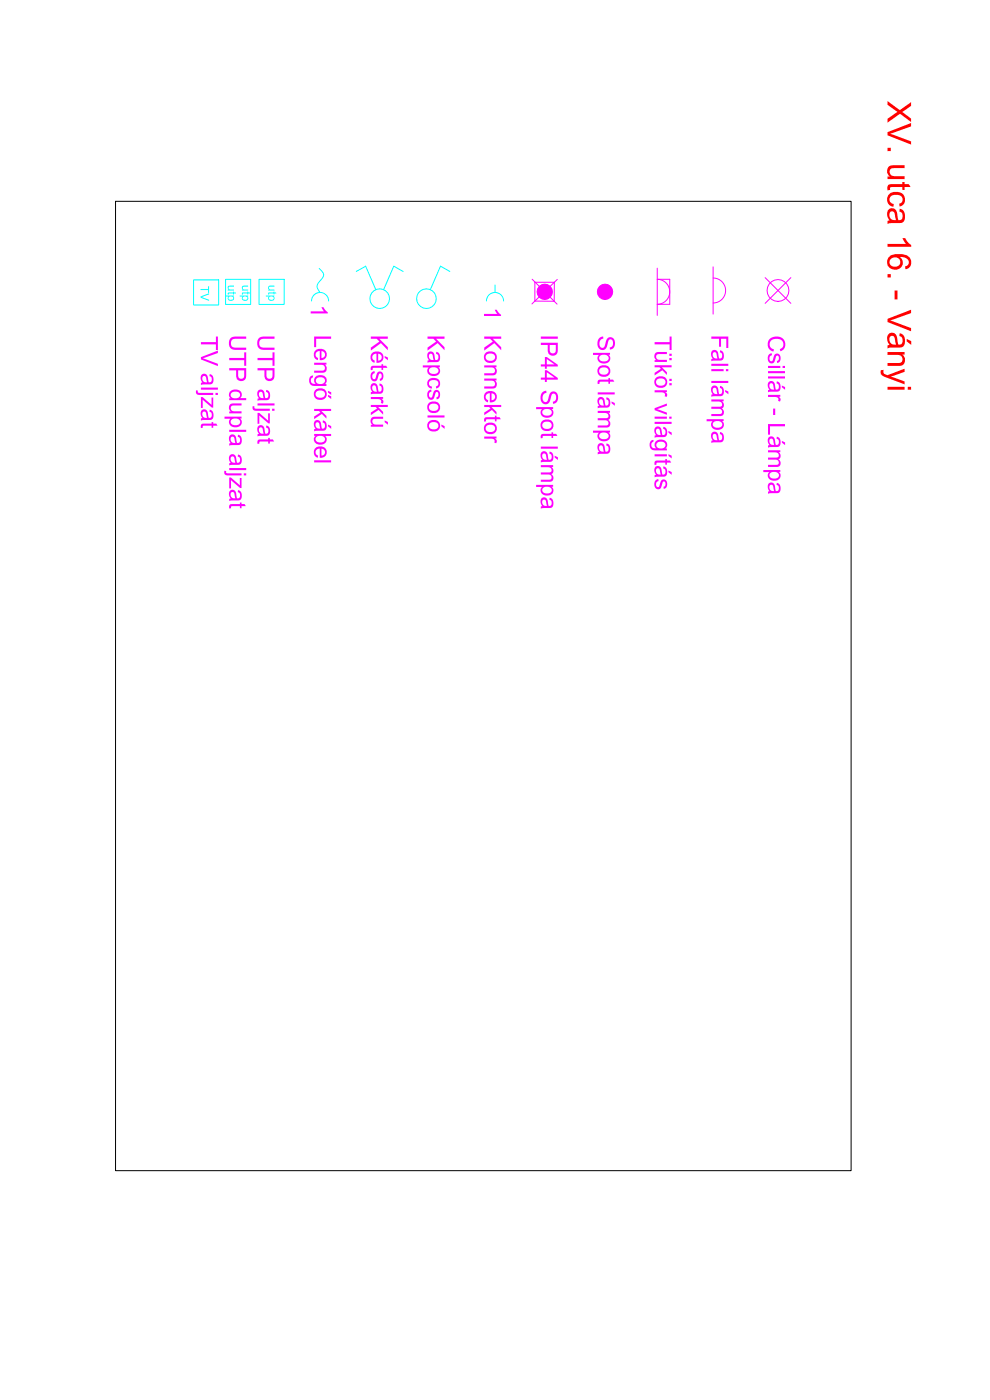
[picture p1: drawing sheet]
<svg xmlns="http://www.w3.org/2000/svg" width="210mm" height="297mm" viewBox="0 0 210 297" stroke-linecap="round" stroke-linejoin="round" font-family="sans-serif">
<!-- layer: gpszet - villany -->
<g fill="#f0f">
<path d="M163.2 71.9a1.93 1.93 0 0 1 2.2-.5 1.93 1.93 0 0 1 1.1 1.9l-.1 .5-.7 .6-.2 .1-.1-.5a1.13 1.13 0 0 0 .7-1.4 1.13 1.13 0 0 0-1.4-.7 1.14 1.14 0 0 0-1.4 .8 1.14 1.14 0 0 0 .8 1.4l-.1 .5a1.61 1.61 0 0 1-.8-2.7zM163.1 75.1l.6-.2v.5a.61 .61 0 0 0-.6 .6 .61 .61 0 0 0 .7 .6l.1-.4a1.05 1.05 0 0 1 1-1.2 1.06 1.06 0 0 1 .7 1 1.06 1.06 0 0 1-.8 1v-.4a.54 .54 0 0 0 .4-.6 .54 .54 0 0 0-.5-.5l-.2 .5a.84 .84 0 0 1-.4 .9 .84 .84 0 0 1-1 0 1.36 1.36 0 0 1 0-1.8zM166 77.6h.5v.5h-.5zM162.9 77.6h2.6v.5h-2.6zM162.9 78.7h3.6v.5h-3.6zM162.9 79.8h3.6v.5h-3.6zM163.1 80.9a.94 .94 0 0 1 1.1 .2 .94 .94 0 0 1 .2 1l.1 .5a.66 .66 0 0 0 .8-.6 .66 .66 0 0 0-.6-.7v-.4a1.19 1.19 0 0 1 .8 1 1.19 1.19 0 0 1-.6 1.2l-2 .1v-.4l.3-.1a1.26 1.26 0 0 1-.1-1.8zM163.3 81.3a.8 .8 0 0 0 0 1 .8 .8 0 0 0 .9 .3l-.3-1.1-.3-.2zM165.8 81.8l.7 .3v.6l-.7-.6zM162.9 83.8h2.6v.4h-.4a.63 .63 0 0 1 .3 1l-.4-.2a.58 .58 0 0 0-.1-.7 .58 .58 0 0 0-.7-.1h-1.3zM164 86.7h.4v1.3h-.4zM162.9 89.9h3.6v.5h-3.2v1.8h-.4zM163.1 92.7a.94 .94 0 0 1 1.1 .1 .94 .94 0 0 1 .2 1l.1 .6a.66 .66 0 0 0 .8-.6 .66 .66 0 0 0-.6-.7v-.5a1.19 1.19 0 0 1 .8 1.1 1.19 1.19 0 0 1-.6 1.1l-2 .2v-.5l.3-.1a1.26 1.26 0 0 1-.1-1.7zM163.3 93.1a.8 .8 0 0 0 0 .9 .8 .8 0 0 0 .9 .4l-.3-1.2-.3-.2zM165.8 93.5l.7 .3v.6l-.7-.5zM162.9 95.5h2.6v.4h-.4a.88 .88 0 0 1 0 1.5 .85 .85 0 0 1 .4 1 .85 .85 0 0 1-.8 .6h-1.8v-.4h1.6a.58 .58 0 0 0 .7-.6 .58 .58 0 0 0-.8-.5h-1.5v-.5h1.7a.57 .57 0 0 0 .6-.6 .57 .57 0 0 0-.8-.5h-1.5zM161.9 99.7h3.6v.4h-.4a1.11 1.11 0 0 1 .3 1.4 1.11 1.11 0 0 1-1.4 .5 1.06 1.06 0 0 1-1.1-.6 1.06 1.06 0 0 1 .2-1.3h-1.2zM163.3 100.4a.76 .76 0 0 0 .1 .9 .76 .76 0 0 0 .8 .2 .71 .71 0 0 0 .9-.3 .71 .71 0 0 0-.2-.9l-1-.2zM163.1 102.5a.94 .94 0 0 1 1.1 .1 .94 .94 0 0 1 .2 1l.1 .6a.66 .66 0 0 0 .8-.6 .66 .66 0 0 0-.6-.8v-.4a1.19 1.19 0 0 1 .8 1 1.19 1.19 0 0 1-.6 1.2l-2 .1v-.4l.3-.1a1.26 1.26 0 0 1-.1-1.7zM163.3 102.9a.8 .8 0 0 0 0 .9 .8 .8 0 0 0 .9 .4l-.3-1.2-.3-.2z"/>
<path d="M150.9 71.4h3.6v2.4h-.5v-1.9h-1.1v1.6h-.4v-1.6h-1.6zM151.1 74.3a.94 .94 0 0 1 1 .2 .94 .94 0 0 1 .3 1l.1 .5a.66 .66 0 0 0 .7-.5 .66 .66 0 0 0-.5-.8v-.4a1.19 1.19 0 0 1 .8 1 1.19 1.19 0 0 1-.6 1.2l-2 .1v-.4l.3-.1a1.26 1.26 0 0 1-.1-1.8zM151.3 74.8a.8 .8 0 0 0 0 .9 .8 .8 0 0 0 .9 .3l-.3-1.1-.3-.2zM150.9 77.2h3.6v.4h-3.6zM153.9 78.3h.6v.4h-.6zM150.9 78.3h2.6v.4h-2.6zM150.9 80.8h3.6v.4h-3.6zM151.1 81.9a.94 .94 0 0 1 1 .1 .94 .94 0 0 1 .3 1.1l.1 .5a.66 .66 0 0 0 .7-.6 .66 .66 0 0 0-.5-.7v-.5a1.19 1.19 0 0 1 .8 1.1 1.19 1.19 0 0 1-.6 1.1l-2 .2v-.5l.3-.1a1.26 1.26 0 0 1-.1-1.7zM151.3 82.3a.8 .8 0 0 0 0 1 .8 .8 0 0 0 .9 .3l-.3-1.2-.3-.2zM153.8 82.7l.7 .3v.6l-.7-.5zM150.9 84.7h2.6v.4h-.4a.88 .88 0 0 1 0 1.5 .85 .85 0 0 1 .4 1 .85 .85 0 0 1-.9 .7h-1.7v-.5h1.6a.58 .58 0 0 0 .7-.6 .58 .58 0 0 0-.8-.5h-1.5v-.4h1.6a.57 .57 0 0 0 .6-.7 .57 .57 0 0 0-.7-.4h-1.5zM149.9 88.9h3.6v.4h-.4a1.11 1.11 0 0 1 .2 1.4 1.11 1.11 0 0 1-1.3 .5 1.06 1.06 0 0 1-1.1-.6 1.06 1.06 0 0 1 .2-1.3h-1.2zM151.3 89.6a.76 .76 0 0 0 0 .9 .76 .76 0 0 0 .9 .2 .71 .71 0 0 0 .8-.3 .71 .71 0 0 0-.1-.9l-1-.2zM151.1 91.7a.94 .94 0 0 1 1 .1 .94 .94 0 0 1 .3 1l.1 .6a.66 .66 0 0 0 .7-.6 .66 .66 0 0 0-.5-.7v-.5a1.19 1.19 0 0 1 .8 1.1 1.19 1.19 0 0 1-.6 1.1l-2 .2v-.5l.3-.1a1.26 1.26 0 0 1-.1-1.7zM151.3 92.1a.8 .8 0 0 0 0 .9 .8 .8 0 0 0 .9 .4l-.3-1.2-.3-.2z"/>
<path d="M138.8 72.6h3.2v-1.2h.4v2.8h-.4v-1.2h-3.2zM139 74.9l.5-.2h1.9v.4h-1.4a.65 .65 0 0 0-.9 .6 .65 .65 0 0 0 .9 .6h1.4v.5h-2.6v-.4h.4a1.02 1.02 0 0 1-.2-1.5zM141.9 75h.5v.5h-.5zM141.9 75.9h.5v.5h-.5zM138.8 77.5h3.6v.4h-2l1 1.1v.5l-.9-1-1.7 1.1v-.5l1.4-.9-.3-.3h-1.1zM138.9 80.3a1.42 1.42 0 0 1 1.7-.5 1.42 1.42 0 0 1 .9 1.5 1.38 1.38 0 0 1-1.8 1 1.38 1.38 0 0 1-.8-2zM139.3 80.6a.86 .86 0 0 0 .1 1 .86 .86 0 0 0 1 .2 .78 .78 0 0 0 .7-.9 .78 .78 0 0 0-1-.6l-.6 .1zM141.9 80.3h.5v.5h-.5zM141.9 81.3h.5v.4h-.5zM138.8 82.8h2.6v.4h-.4a.63 .63 0 0 1 .4 1l-.5-.2a.58 .58 0 0 0 0-.7 .58 .58 0 0 0-.7-.1h-1.4zM138.8 86.6l2.6-1v.4l-2.1 .8 2.1 .7v.5l-2.6-1zM141.9 88.4h.5v.4h-.5zM138.8 88.4h2.6v.4h-2.6zM138.8 89.5h3.6v.4h-3.6zM139.1 90.6a.94 .94 0 0 1 1 .1 .94 .94 0 0 1 .3 1l.1 .6a.66 .66 0 0 0 .7-.6 .66 .66 0 0 0-.6-.7l.1-.5a1.19 1.19 0 0 1 .8 1.1 1.19 1.19 0 0 1-.6 1.1l-2.1 .2v-.5l.3-.1a1.26 1.26 0 0 1 0-1.7zM139.3 91a.8 .8 0 0 0-.1 .9 .8 .8 0 0 0 .9 .4l-.2-1.2-.3-.2zM141.8 91.4l.6 .3v.6l-.6-.5zM138.1 93.4l.5-.1-.1 .4a.73 .73 0 0 0-.3 1 .73 .73 0 0 0 1 .4 1.21 1.21 0 0 1 0-1.6 1.21 1.21 0 0 1 1.6-.1 1.02 1.02 0 0 1 .3 1.7h.3v.4h-2.2a1.22 1.22 0 0 1-1.4-.6 1.22 1.22 0 0 1 .3-1.5zM139.3 94a.82 .82 0 0 0 .1 1 .82 .82 0 0 0 1 .1 .73 .73 0 0 0 .7-.8 .73 .73 0 0 0-.9-.6l-.7 .1zM138.8 96.3h2.6v.5h-2.6zM141.8 96.3l.6 .4v.5l-.6-.5zM138.9 97.8l.5-.1h1.7v-.4h.3v.4h.7l.2 .4h-.9v.5h-.3v-.5h-1.8l-.1 .5h-.4zM139.1 99a.94 .94 0 0 1 1 .1 .94 .94 0 0 1 .3 1l.1 .6a.66 .66 0 0 0 .7-.6 .66 .66 0 0 0-.6-.8l.1-.4a1.19 1.19 0 0 1 .8 1 1.19 1.19 0 0 1-.6 1.2l-2.1 .1v-.4l.3-.1a1.26 1.26 0 0 1 0-1.7zM139.3 99.4a.8 .8 0 0 0-.1 .9 .8 .8 0 0 0 .9 .4l-.2-1.2-.3-.2zM141.8 99.8l.6 .3v.6l-.6-.5zM139.1 101.8l.5-.2 .1 .4a.61 .61 0 0 0-.6 .7 .61 .61 0 0 0 .6 .6l.2-.4a1.05 1.05 0 0 1 .9-1.2 1.06 1.06 0 0 1 .7 1 1.06 1.06 0 0 1-.7 1l-.1-.5a.54 .54 0 0 0 .5-.5 .54 .54 0 0 0-.6-.5l-.2 .5a.84 .84 0 0 1-.4 .9 .84 .84 0 0 1-.9 0 1.36 1.36 0 0 1 0-1.8z"/>
<path d="M127.1 71.7l.8-.3 .1 .4a1.03 1.03 0 0 0-.9 .9 1.03 1.03 0 0 0 .6 1.1 .85 .85 0 0 0 .7-1.1 1.05 1.05 0 0 1 1.2-1.2 1.05 1.05 0 0 1 .8 1.5 1.09 1.09 0 0 1-1.1 1.1v-.4a.88 .88 0 0 0 .7-.9 .88 .88 0 0 0-.6-.8 2.53 2.53 0 0 0-.7 1.6 1.05 1.05 0 0 1-1.4 .6 1.05 1.05 0 0 1-.6-1.3l.1-.6zM125.8 74.8h3.6v.4h-.4a1.11 1.11 0 0 1 .2 1.5 1.11 1.11 0 0 1-1.3 .4 1.06 1.06 0 0 1-1.1-.6 1.06 1.06 0 0 1 .2-1.2h-1.2zM127.2 75.5a.76 .76 0 0 0 0 .9 .76 .76 0 0 0 .9 .3 .71 .71 0 0 0 .8-.3 .71 .71 0 0 0-.1-.9l-1-.3zM126.9 78a1.42 1.42 0 0 1 1.6-.5 1.42 1.42 0 0 1 .9 1.5 1.38 1.38 0 0 1-1.8 .9 1.38 1.38 0 0 1-.7-1.9zM127.2 78.3a.86 .86 0 0 0 .1 1 .86 .86 0 0 0 1 .2 .78 .78 0 0 0 .8-1 .78 .78 0 0 0-1-.6l-.7 .1zM126.8 80.7l.5-.2h1.7v-.3h.4v.3h.6l.3 .5h-.9v.4h-.4v-.4h-1.7l-.1 .4-.4 .1zM126.8 83.2h3.6v.5h-3.6zM127 84.3a.94 .94 0 0 1 1 .2 .94 .94 0 0 1 .3 1l.1 .5a.66 .66 0 0 0 .8-.6 .66 .66 0 0 0-.6-.7v-.4a1.19 1.19 0 0 1 .8 1 1.19 1.19 0 0 1-.6 1.1l-2 .2v-.5l.3-.1a1.26 1.26 0 0 1-.1-1.7zM127.2 84.7a.8 .8 0 0 0 0 1 .8 .8 0 0 0 .9 .3l-.3-1.2-.3-.1zM129.7 85.2l.7 .3v.6l-.7-.6zM126.8 87.1h2.6v.4h-.4a.88 .88 0 0 1 0 1.6 .85 .85 0 0 1 .4 .9 .85 .85 0 0 1-.8 .7h-1.8v-.5h1.6a.58 .58 0 0 0 .7-.6 .58 .58 0 0 0-.8-.5h-1.5v-.4h1.7a.57 .57 0 0 0 .5-.7 .57 .57 0 0 0-.7-.4h-1.5zM125.8 91.3h3.6v.4h-.4a1.11 1.11 0 0 1 .2 1.5 1.11 1.11 0 0 1-1.3 .4 1.06 1.06 0 0 1-1.1-.6 1.06 1.06 0 0 1 .2-1.2h-1.2zM127.2 92a.76 .76 0 0 0 0 .9 .76 .76 0 0 0 .9 .2 .71 .71 0 0 0 .8-.2 .71 .71 0 0 0-.1-.9l-1-.3zM127 94.1a.94 .94 0 0 1 1 .2 .94 .94 0 0 1 .3 1l.1 .5a.66 .66 0 0 0 .8-.6 .66 .66 0 0 0-.6-.7v-.4a1.19 1.19 0 0 1 .8 1 1.19 1.19 0 0 1-.6 1.1l-2 .2v-.5l.3-.1a1.26 1.26 0 0 1-.1-1.7zM127.2 94.5a.8 .8 0 0 0 0 1 .8 .8 0 0 0 .9 .3l-.3-1.2-.3-.1z"/>
<path d="M114.7 71.4h3.6v.5h-3.6zM114.7 72.7h3.6v1.4a1.11 1.11 0 0 1-.6 1.3 1.11 1.11 0 0 1-1.4-.4l-.1-.5v-1.3h-1.5zM116.6 73.2v.9a.67 .67 0 0 0 .6 .9 .67 .67 0 0 0 .7-.9v-.9zM115.6 75.7h.4l2.3 1.7v.3h-2.3v.5h-.4v-.5h-.9v-.4h.9zM116 76.2v1.1h1.6zM115.6 78.5h.4l2.3 1.7v.3h-2.3v.5h-.4v-.5h-.9v-.4h.9zM116 79v1.1h1.6zM115.1 83.2l.8-.3v.4a1.03 1.03 0 0 0-.8 .9 1.03 1.03 0 0 0 .6 1.1 .85 .85 0 0 0 .7-1.1 1.05 1.05 0 0 1 1.1-1.2 1.05 1.05 0 0 1 .9 1.5 1.09 1.09 0 0 1-1.1 1.1l-.1-.4a.88 .88 0 0 0 .7-.8 .88 .88 0 0 0-.6-.9 2.53 2.53 0 0 0-.7 1.6 1.05 1.05 0 0 1-1.3 .6 1.05 1.05 0 0 1-.7-1.3l.1-.6zM113.7 86.3h3.6v.4h-.3a1.11 1.11 0 0 1 .2 1.5 1.11 1.11 0 0 1-1.4 .4 1.06 1.06 0 0 1-1.1-.6 1.06 1.06 0 0 1 .3-1.2h-1.3zM115.1 87a.76 .76 0 0 0 .1 .9 .76 .76 0 0 0 .8 .3 .71 .71 0 0 0 .9-.3 .71 .71 0 0 0-.1-.9l-1.1-.3zM114.8 89.5a1.42 1.42 0 0 1 1.7-.5 1.42 1.42 0 0 1 .9 1.5 1.38 1.38 0 0 1-1.9 .9 1.38 1.38 0 0 1-.7-1.9zM115.1 89.8a.86 .86 0 0 0 .1 1 .86 .86 0 0 0 1.1 .2 .78 .78 0 0 0 .7-.9 .78 .78 0 0 0-1-.7l-.6 .1zM114.8 92.2l.5-.2h1.7v-.3h.3v.3h.6l.3 .5h-.9v.4h-.3v-.4h-1.8l-.1 .4-.4 .1zM114.7 94.7h3.6v.5h-3.6zM115 95.8a.94 .94 0 0 1 1 .2 .94 .94 0 0 1 .2 1l.2 .5a.66 .66 0 0 0 .7-.6 .66 .66 0 0 0-.6-.7l.1-.4a1.19 1.19 0 0 1 .8 1 1.19 1.19 0 0 1-.7 1.2l-2 .1v-.5h.3a1.26 1.26 0 0 1 0-1.8zM115.2 96.2a.8 .8 0 0 0-.1 1 .8 .8 0 0 0 .9 .3l-.3-1.1-.2-.2zM117.6 96.7l.7 .3v.6l-.7-.6zM114.7 98.6h2.6v.4h-.4a.88 .88 0 0 1 0 1.6 .85 .85 0 0 1 .5 1 .85 .85 0 0 1-.9 .6h-1.8v-.5h1.6a.58 .58 0 0 0 .7-.6 .58 .58 0 0 0-.8-.5h-1.5v-.4h1.7a.57 .57 0 0 0 .6-.7 .57 .57 0 0 0-.8-.4h-1.5zM113.7 102.8h3.6v.4h-.3a1.11 1.11 0 0 1 .2 1.5 1.11 1.11 0 0 1-1.4 .4 1.06 1.06 0 0 1-1.1-.6 1.06 1.06 0 0 1 .3-1.2h-1.3zM115.1 103.5a.76 .76 0 0 0 .1 .9 .76 .76 0 0 0 .8 .3 .71 .71 0 0 0 .9-.3 .71 .71 0 0 0-.1-.9l-1.1-.3zM115 105.6a.94 .94 0 0 1 1 .2 .94 .94 0 0 1 .2 1l.2 .5a.66 .66 0 0 0 .7-.6 .66 .66 0 0 0-.6-.7l.1-.4a1.19 1.19 0 0 1 .8 1 1.19 1.19 0 0 1-.7 1.1l-2 .2v-.5l.3-.1a1.26 1.26 0 0 1 0-1.7zM115.2 106a.8 .8 0 0 0-.1 1 .8 .8 0 0 0 .9 .3l-.3-1.2-.2-.1z"/>
<path d="M102.7 71.4h3.6v.5h-1.8l1.8 1.7v.7l-1.5-1.5-2.1 1.6v-.7l1.8-1.3-.6-.5h-1.2zM102.8 75a1.42 1.42 0 0 1 1.7-.4 1.42 1.42 0 0 1 .9 1.4 1.38 1.38 0 0 1-1.9 1 1.38 1.38 0 0 1-.7-2zM103.1 75.3a.86 .86 0 0 0 .1 1 .86 .86 0 0 0 1.1 .2 .78 .78 0 0 0 .7-.9 .78 .78 0 0 0-1-.6l-.6 .1zM102.7 77.5h2.6v.4h-.4a.95 .95 0 0 1-.1 1.7h-2.1v-.4h1.6a.62 .62 0 0 0 .7-.6 .62 .62 0 0 0-.6-.7h-1.7zM102.7 80.3h2.6v.4h-.4a.95 .95 0 0 1-.1 1.7h-2.1v-.4h1.6a.62 .62 0 0 0 .7-.6 .62 .62 0 0 0-.6-.7h-1.7zM102.8 83.4a1.43 1.43 0 0 1 1.6-.4 1.43 1.43 0 0 1 1 1.4 1.3 1.3 0 0 1-1.5 .9v-1.9a.76 .76 0 0 0-.9 .6 .76 .76 0 0 0 .5 .9v.4a1.21 1.21 0 0 1-.7-1.9zM104.2 83.4v1.5a.73 .73 0 0 0 .8-.7 .73 .73 0 0 0-.8-.8zM102.7 85.9h3.6v.4h-2.1l1.1 1.1v.6l-1-1-1.6 1.1v-.6l1.3-.9-.3-.3h-1zM102.8 88.7l.5-.2h1.7v-.3h.3v.3h.6l.3 .4h-.9v.5h-.3v-.5h-1.8l-.1 .5h-.4zM102.8 90.1a1.42 1.42 0 0 1 1.7-.4 1.42 1.42 0 0 1 .9 1.4 1.38 1.38 0 0 1-1.9 1 1.38 1.38 0 0 1-.7-2zM103.1 90.4a.86 .86 0 0 0 .1 1 .86 .86 0 0 0 1.1 .2 .78 .78 0 0 0 .7-.9 .78 .78 0 0 0-1-.6l-.6 .1zM102.7 92.6h2.6v.4h-.4a.63 .63 0 0 1 .3 1l-.4-.1a.58 .58 0 0 0-.1-.7 .58 .58 0 0 0-.6-.2h-1.4z"/>
<path d="M90.7 71.4h3.6v.5h-1.8l1.8 1.7v.7l-1.5-1.5-2.1 1.6v-.7l1.8-1.3-.6-.5h-1.2zM90.9 74.7a.94 .94 0 0 1 1.1 .1 .94 .94 0 0 1 .2 1l.1 .6a.66 .66 0 0 0 .8-.6 .66 .66 0 0 0-.6-.7v-.5a1.19 1.19 0 0 1 .8 1.1 1.19 1.19 0 0 1-.6 1.1l-2 .1v-.4l.3-.1a1.26 1.26 0 0 1-.1-1.7zM91.1 75.1a.8 .8 0 0 0 0 .9 .8 .8 0 0 0 .9 .4l-.3-1.2-.3-.2zM89.7 77.5h3.6v.4h-.4a1.11 1.11 0 0 1 .3 1.4 1.11 1.11 0 0 1-1.4 .5 1.06 1.06 0 0 1-1.1-.6 1.06 1.06 0 0 1 .2-1.3h-1.2zM91.1 78.2a.76 .76 0 0 0 .1 .9 .76 .76 0 0 0 .8 .2 .71 .71 0 0 0 .9-.3 .71 .71 0 0 0-.2-.9l-1-.2zM90.8 80.6a1.39 1.39 0 0 1 1.8-.4 1.39 1.39 0 0 1 .6 1.7l-.7 .5-.1-.4a.68 .68 0 0 0 .6-.8 .68 .68 0 0 0-.8-.6 .86 .86 0 0 0-.9 .1 .86 .86 0 0 0-.2 1l.5 .3v.4a1.12 1.12 0 0 1-.8-1.8zM90.9 82.8l.5-.2 .1 .5a.61 .61 0 0 0-.6 .6 .61 .61 0 0 0 .7 .6l.1-.4a1.05 1.05 0 0 1 1-1.2 1.06 1.06 0 0 1 .6 1 1.06 1.06 0 0 1-.7 1l-.1-.4a.54 .54 0 0 0 .5-.6 .54 .54 0 0 0-.5-.5l-.3 .5a.84 .84 0 0 1-.3 .9 .84 .84 0 0 1-1 0 1.36 1.36 0 0 1 0-1.8zM90.8 85.7a1.42 1.42 0 0 1 1.6-.5 1.42 1.42 0 0 1 .9 1.4 1.38 1.38 0 0 1-1.8 1 1.38 1.38 0 0 1-.7-1.9zM91.1 85.9a.86 .86 0 0 0 .1 1.1 .86 .86 0 0 0 1 .1 .78 .78 0 0 0 .8-.9 .78 .78 0 0 0-1-.6l-.7 .1zM90.7 88.1h3.6v.5h-3.6zM90.8 89.6a1.42 1.42 0 0 1 1.6-.5 1.42 1.42 0 0 1 .9 1.5 1.38 1.38 0 0 1-1.8 .9 1.38 1.38 0 0 1-.7-1.9zM91.1 89.9a.86 .86 0 0 0 .1 1 .86 .86 0 0 0 1 .2 .78 .78 0 0 0 .8-.9 .78 .78 0 0 0-1-.7l-.7 .1zM93.6 90.1l.7 .3v.6l-.7-.6z"/>
<path d="M78.6 71.4h3.6v.5h-1.7l1.7 1.7v.7l-1.4-1.5-2.2 1.6v-.7l1.9-1.3-.6-.5h-1.3zM78.8 75.1a1.43 1.43 0 0 1 1.6-.5 1.43 1.43 0 0 1 .9 1.4 1.3 1.3 0 0 1-1.5 1v-2a.76 .76 0 0 0-.8 .6 .76 .76 0 0 0 .5 .9l-.1 .4a1.21 1.21 0 0 1-.6-1.8zM80.2 75v1.5a.73 .73 0 0 0 .7-.7 .73 .73 0 0 0-.7-.8zM81.6 75.5l.7 .3v.6l-.7-.5zM78.7 77.7l.5-.1h1.7v-.3h.4v.3h.6l.3 .4h-.9v.5h-.4v-.5h-1.7l-.2 .5h-.4zM78.9 78.9l.5-.2 .1 .5a.61 .61 0 0 0-.6 .6 .61 .61 0 0 0 .7 .6l.1-.4a1.05 1.05 0 0 1 .9-1.2 1.06 1.06 0 0 1 .7 1 1.06 1.06 0 0 1-.7 1l-.1-.4a.54 .54 0 0 0 .5-.6 .54 .54 0 0 0-.5-.5l-.3 .5a.84 .84 0 0 1-.3 .9 .84 .84 0 0 1-1 0 1.36 1.36 0 0 1 0-1.8zM78.9 81.4a.94 .94 0 0 1 1 .1 .94 .94 0 0 1 .3 1.1l.1 .5a.66 .66 0 0 0 .7-.6 .66 .66 0 0 0-.6-.7l.1-.5a1.19 1.19 0 0 1 .8 1.1 1.19 1.19 0 0 1-.6 1.1l-2.1 .2v-.5l.4-.1a1.26 1.26 0 0 1-.1-1.7zM79.1 81.8a.8 .8 0 0 0 0 .9 .8 .8 0 0 0 .9 .4l-.3-1.2-.3-.2zM78.6 84.2h2.7v.4h-.4a.63 .63 0 0 1 .3 1l-.4-.1a.58 .58 0 0 0-.1-.7 .58 .58 0 0 0-.7-.2h-1.4zM78.6 85.9h3.6v.4h-2l1.1 1.1v.5l-1-1-1.7 1.1v-.5l1.4-.9-.3-.3h-1.1zM78.8 88.6l.5-.2h2v.4h-1.5a.65 .65 0 0 0-.8 .7 .65 .65 0 0 0 .9 .6h1.4v.4h-2.7v-.4h.4a1.02 1.02 0 0 1-.2-1.5zM81.6 89.2l.7 .3v.6l-.7-.6z"/>
<path d="M66.6 71.4h3.6v.5h-3.2v1.7h-.4zM66.7 74.5a1.43 1.43 0 0 1 1.7-.5 1.43 1.43 0 0 1 .9 1.5 1.3 1.3 0 0 1-1.5 .9v-2a.76 .76 0 0 0-.9 .6 .76 .76 0 0 0 .6 .9l-.1 .5a1.21 1.21 0 0 1-.7-1.9zM68.2 74.5v1.4a.73 .73 0 0 0 .7-.7 .73 .73 0 0 0-.7-.7zM66.6 76.9h2.6v.4h-.3a.95 .95 0 0 1-.2 1.7l-2.1 .1v-.5h1.6a.62 .62 0 0 0 .7-.6 .62 .62 0 0 0-.6-.6h-1.7zM65.9 79.8l.5-.1-.1 .4a.73 .73 0 0 0-.3 1 .73 .73 0 0 0 1 .3 1.21 1.21 0 0 1 0-1.6 1.21 1.21 0 0 1 1.6-.1 1.02 1.02 0 0 1 .3 1.8h.3v.4h-2.2a1.22 1.22 0 0 1-1.4-.7 1.22 1.22 0 0 1 .3-1.4zM67.1 80.3a.82 .82 0 0 0 .1 1 .82 .82 0 0 0 1 .2 .73 .73 0 0 0 .7-.9 .73 .73 0 0 0-.9-.6l-.7 .1zM66.7 82.9a1.42 1.42 0 0 1 1.7-.5 1.42 1.42 0 0 1 .9 1.5 1.38 1.38 0 0 1-1.8 .9 1.38 1.38 0 0 1-.8-1.9zM67 83.1a.86 .86 0 0 0 .2 1.1 .86 .86 0 0 0 1 .2 .78 .78 0 0 0 .7-1 .78 .78 0 0 0-1-.6l-.6 .1zM69.6 82.9l.6 .3v.6l-.6-.6zM69.6 83.7l.6 .4v.5l-.6-.5zM66.6 86.7h3.6v.5h-2l1 1v.6l-.9-1-1.7 1.1v-.6l1.4-.8-.3-.3h-1.1zM66.9 89.2a.94 .94 0 0 1 1 .2 .94 .94 0 0 1 .3 1l.1 .5a.66 .66 0 0 0 .7-.6 .66 .66 0 0 0-.6-.7l.1-.4a1.19 1.19 0 0 1 .8 1 1.19 1.19 0 0 1-.6 1.1l-2.1 .2v-.5l.3-.1a1.26 1.26 0 0 1 0-1.7zM67.1 89.6a.8 .8 0 0 0-.1 1 .8 .8 0 0 0 .9 .3l-.3-1.2-.2-.1zM69.6 90l.6 .4v.6l-.6-.6zM66.6 92h3.6v.5h-1.3a1.15 1.15 0 0 1 .1 1.4 1.15 1.15 0 0 1-1.4 .4 1.04 1.04 0 0 1-1-.7 1.04 1.04 0 0 1 .3-1.2h-.3zM67.1 92.7a.82 .82 0 0 0 .1 1 .82 .82 0 0 0 1 .1l.4-.1a.72 .72 0 0 0 .3-.9 .72 .72 0 0 0-1-.4zM66.7 95.2a1.43 1.43 0 0 1 1.7-.5 1.43 1.43 0 0 1 .9 1.5 1.3 1.3 0 0 1-1.5 .9v-2a.76 .76 0 0 0-.9 .6 .76 .76 0 0 0 .6 .9l-.1 .5a1.21 1.21 0 0 1-.7-1.9zM68.2 95.2v1.4a.73 .73 0 0 0 .7-.7 .73 .73 0 0 0-.7-.7zM66.6 97.6h3.6v.5h-3.6z"/>
<path d="M54.8 71.8l.3-.2 .7-.2h2.4v.5h-2.1a.97 .97 0 0 0-1.2 .9 .97 .97 0 0 0 1.2 .9h2.1v.5h-2.1a1.46 1.46 0 0 1-1.5-.7 1.46 1.46 0 0 1 .2-1.7zM54.6 75.9h3.2v-1.2h.4v2.9h-.4v-1.2h-3.2zM54.6 78.1h3.6v1.3a1.11 1.11 0 0 1-.6 1.3 1.11 1.11 0 0 1-1.4-.3l-.1-.5v-1.3h-1.5zM56.5 78.6v.9a.67 .67 0 0 0 .7 .8 .67 .67 0 0 0 .6-.8v-.9zM54.9 82.7a.94 .94 0 0 1 1 .2 .94 .94 0 0 1 .3 1l.1 .5a.66 .66 0 0 0 .7-.5 .66 .66 0 0 0-.6-.8l.1-.4a1.19 1.19 0 0 1 .8 1 1.19 1.19 0 0 1-.7 1.2l-2 .1v-.4l.3-.1a1.26 1.26 0 0 1 0-1.8zM55.1 83.2a.8 .8 0 0 0-.1 .9 .8 .8 0 0 0 .9 .3l-.3-1.1-.2-.2zM54.6 85.6h3.6v.4h-3.6zM57.7 86.7h.5v.4h-.5zM53.6 86.1l.4 .1 .1 .5h3.1v.4h-2.7a.71 .71 0 0 1-.8-.2 .71 .71 0 0 1-.1-.8zM54.6 87.6h.4l1.9 1.6v-1.5h.3v2.1h-.3l-1.9-1.7v1.8h-.4zM54.9 90.3a.94 .94 0 0 1 1 .2 .94 .94 0 0 1 .3 1l.1 .5a.66 .66 0 0 0 .7-.6 .66 .66 0 0 0-.6-.7l.1-.5a1.19 1.19 0 0 1 .8 1.1 1.19 1.19 0 0 1-.7 1.1l-2 .2v-.5l.3-.1a1.26 1.26 0 0 1 0-1.7zM55.1 90.7a.8 .8 0 0 0-.1 1 .8 .8 0 0 0 .9 .3l-.3-1.2-.2-.2zM54.7 93.4l.5-.2h1.7v-.3h.3v.3h.7l.2 .4h-.9v.5h-.3v-.5l-1.8 .1-.1 .4h-.4z"/>
<path d="M48.8 71.8l.3-.2 .7-.2h2.4v.5h-2.1a.97 .97 0 0 0-1.2 .9 .97 .97 0 0 0 1.2 .9h2.1v.5h-2.1a1.46 1.46 0 0 1-1.5-.7 1.46 1.46 0 0 1 .2-1.7zM48.6 75.9h3.2v-1.2h.4v2.9h-.4v-1.2h-3.2zM48.6 78.1h3.6v1.3a1.11 1.11 0 0 1-.6 1.3 1.11 1.11 0 0 1-1.4-.3l-.1-.5v-1.3h-1.5zM50.5 78.6v.9a.67 .67 0 0 0 .7 .8 .67 .67 0 0 0 .6-.8v-.9zM48.8 83a1.36 1.36 0 0 1 1.6-.4 1.36 1.36 0 0 1 .8 1.4l-.3 .4h1.3v.5h-3.6v-.4h.3a.97 .97 0 0 1-.1-1.5zM49 83.4a.8 .8 0 0 0 .2 1 .8 .8 0 0 0 .9 .1l.4-.1a.72 .72 0 0 0 .4-1 .72 .72 0 0 0-1-.3l-.6 .1zM48.8 85.8l.5-.2h1.9v.4h-1.4a.65 .65 0 0 0-.9 .7 .65 .65 0 0 0 .9 .5h1.4v.5h-2.6v-.4h.4a1.02 1.02 0 0 1-.2-1.5zM47.6 88.4h3.6v.4h-.3a1.11 1.11 0 0 1 .2 1.4 1.11 1.11 0 0 1-1.4 .4 1.06 1.06 0 0 1-1-.6 1.06 1.06 0 0 1 .2-1.2h-1.3zM49 89.1a.76 .76 0 0 0 .1 .8 .76 .76 0 0 0 .8 .3 .71 .71 0 0 0 .9-.3 .71 .71 0 0 0-.1-.9l-1-.2zM48.6 91.2h3.6v.4h-3.6zM48.9 92.2a.94 .94 0 0 1 1 .2 .94 .94 0 0 1 .2 1l.2 .5a.66 .66 0 0 0 .7-.5 .66 .66 0 0 0-.6-.8l.1-.4a1.19 1.19 0 0 1 .8 1 1.19 1.19 0 0 1-.7 1.2l-2 .1v-.4l.3-.1a1.26 1.26 0 0 1 0-1.8zM49.1 92.7a.8 .8 0 0 0-.1 .9 .8 .8 0 0 0 .9 .3l-.3-1.1-.2-.2zM48.9 96.4a.94 .94 0 0 1 1 .2 .94 .94 0 0 1 .2 1l.2 .5a.66 .66 0 0 0 .7-.5 .66 .66 0 0 0-.6-.8l.1-.4a1.19 1.19 0 0 1 .8 1 1.19 1.19 0 0 1-.7 1.2l-2 .1v-.4l.3-.1a1.26 1.26 0 0 1 0-1.8zM49.1 96.9a.8 .8 0 0 0-.1 .9 .8 .8 0 0 0 .9 .3l-.3-1.1-.2-.2zM48.6 99.3h3.6v.4h-3.6zM51.7 100.4h.5v.4h-.5zM47.6 99.8l.4 .1 .1 .5h3.1v.4h-2.7a.71 .71 0 0 1-.8-.2 .71 .71 0 0 1-.1-.8zM48.6 101.3h.4l1.9 1.6v-1.5h.3v2.1h-.3l-1.9-1.7v1.8h-.4zM48.9 104a.94 .94 0 0 1 1 .2 .94 .94 0 0 1 .2 1l.2 .5a.66 .66 0 0 0 .7-.6 .66 .66 0 0 0-.6-.7l.1-.4a1.19 1.19 0 0 1 .8 1 1.19 1.19 0 0 1-.7 1.1l-2 .2v-.5l.3-.1a1.26 1.26 0 0 1 0-1.7zM49.1 104.4a.8 .8 0 0 0-.1 1 .8 .8 0 0 0 .9 .3l-.3-1.2-.2-.1zM48.7 107.1l.5-.2h1.7v-.3h.3v.3h.7l.2 .4h-.9v.5h-.3v-.5l-1.8 .1-.1 .4-.4 .1z"/>
<path d="M42.6 72.6h3.2v-1.2h.4v2.8h-.4v-1.2h-3.2zM42.6 75.7l3.6-1.3v.5l-3.2 1.1 3.2 1.2v.4l-3.6-1.4zM42.9 79.4a.94 .94 0 0 1 1 .1 .94 .94 0 0 1 .2 1.1l.2 .5a.66 .66 0 0 0 .7-.6 .66 .66 0 0 0-.6-.7l.1-.5a1.19 1.19 0 0 1 .8 1.1 1.19 1.19 0 0 1-.7 1.1l-2 .2v-.5l.3-.1a1.26 1.26 0 0 1 0-1.7zM43.1 79.8a.8 .8 0 0 0-.1 1 .8 .8 0 0 0 .9 .3l-.3-1.2-.2-.2zM42.6 82.2h3.6v.4h-3.6zM45.7 83.3h.5v.5h-.5zM41.6 82.8l.4 .1 .1 .4h3.1v.5h-2.7a.71 .71 0 0 1-.8-.2 .71 .71 0 0 1-.1-.8zM42.6 84.2h.4l1.9 1.7v-1.6h.3v2.1h-.3l-1.9-1.6v1.7h-.4zM42.9 86.9a.94 .94 0 0 1 1 .2 .94 .94 0 0 1 .2 1l.2 .5a.66 .66 0 0 0 .7-.5 .66 .66 0 0 0-.6-.8l.1-.4a1.19 1.19 0 0 1 .8 1 1.19 1.19 0 0 1-.7 1.2l-2 .1v-.4l.3-.1a1.26 1.26 0 0 1 0-1.8zM43.1 87.4a.8 .8 0 0 0-.1 .9 .8 .8 0 0 0 .9 .3l-.3-1.1-.2-.2zM42.7 90l.5-.2h1.7v-.3h.3v.3h.7l.2 .5h-.9v.4h-.3v-.4h-1.8l-.1 .4-.4 .1z"/>
</g>
<g fill="none" stroke="#f0f" stroke-width=".21">
<path d="M139.4 59.2h2.6v5.3h-2.6a2.65 2.65 0 0 0 2.6-2.6 2.65 2.65 0 0 0-2.6-2.7zM139.4 56.9v10M151.2 59a2.65 2.65 0 0 1 2.7 2.6 2.65 2.65 0 0 1-2.7 2.7M151.2 56.6v10M162.3 58.9l5.4 5.4M167.7 58.9l-5.4 5.4"/>
<circle cx="165" cy="61.6" r="2.32"/>
</g>
<path d="M126.6 60.2h3.4v3.4h-3.4z" fill="#f0f"/>
<circle cx="128.3" cy="61.9" r="1.63" fill="none" stroke="#f0f" stroke-width=".21"/>
<path d="M113.8 60.2h3.4v3.4h-3.4z" fill="#f0f"/>
<g fill="none" stroke="#f0f" stroke-width=".21">
<path d="M112.9 59.2l5.2 5.3M113.4 59.9h4.2l-.1 4h-4.1zM118.2 59.3l-5.4 5.2"/>
<circle cx="115.5" cy="61.9" r="1.63"/>
</g>
<!-- layer: gpszet - kapcsolk -->
<g fill="none" stroke="#0ff" stroke-width=".21">
<path d="M67.7 56.9l.3 .3a1.24 1.24 0 0 1 0 2.2l-.2 .3a1.31 1.31 0 0 0-.2 2l.3 .3M75.6 57.6l1.9-1.1 2.2 4.9M85.5 57.6l-2-1.1-2.1 4.9M95.4 57.6l-2-1.1-2.1 4.9M66.1 63.8a1.82 1.82 0 0 1 1.8-1.8 1.82 1.82 0 0 1 1.8 1.8"/>
<circle cx="80.5" cy="63.3" r="2.08"/>
<circle cx="90.4" cy="63.3" r="2.08"/>
</g>
<!-- layer: gpszet - villany -->
<path d="M65.9 66h2.8l-.5-.8h.4l.3 .5 .6 .5v.3h-3.6z" fill="#f0f"/>
<!-- layer: gpszet - kapcsolk -->
<path d="M103.2 63.8a1.82 1.82 0 0 1 1.8-1.8 1.82 1.82 0 0 1 1.8 1.8M105 60.5v1.5" fill="none" stroke="#0ff" stroke-width=".21"/>
<!-- layer: gpszet - villany -->
<path d="M102.6 66.6h2.9l-.6-.9h.5l.3 .5 .6 .5v.3h-3.7z" fill="#f0f"/>
<!-- layer: gpszet - kapcsolk -->
<path d="M41 59.4h5.4v5.3h-5.4z" fill="none" stroke="#0ff" stroke-width=".21"/>
<path d="M42.5 61.3h1.6v-.6h.2v1.4h-.2v-.6h-1.6zM42.5 62.9l1.8-.7v.2l-1.6 .6 1.6 .6v.2l-1.8-.7z" fill="#0ff"/>
<path d="M54.9 59.2h5.4v5.4h-5.4z" fill="none" stroke="#0ff" stroke-width=".21"/>
<path d="M57 60.7l1.2-.1v.2h-.7a.33 .33 0 0 0-.5 .3 .33 .33 0 0 0 .5 .3h.7v.2h-1.3v-.2h.2a.51 .51 0 0 1-.1-.7zM56.9 62.1l1.1-.1v-.1h.2v.1h.3l.1 .2h-.4v.3h-.2v-.3h-.9v.3h-.2zM56.4 62.7h1.8v.2h-.2a.63 .63 0 0 1-.4 1 .63 .63 0 0 1-.7-.9l.1-.1h-.6zM57.1 63a.45 .45 0 0 0 .4 .6 .45 .45 0 0 0 .5-.6l-.3-.1z" fill="#0ff"/>
<path d="M47.8 59.2h5.4v5.4h-5.4z" fill="none" stroke="#0ff" stroke-width=".21"/>
<g fill="#0ff">
<path d="M51.4 60.7l1.2-.1v.2h-.7a.33 .33 0 0 0-.4 .3 .33 .33 0 0 0 .4 .3h.7v.2h-1.3v-.2h.2a.51 .51 0 0 1-.1-.7zM51.4 62.1l1-.1v-.1h.2v.1h.3l.2 .2h-.5v.3h-.2v-.3h-.8l-.1 .3h-.2zM50.8 62.7h1.8v.2h-.2a.63 .63 0 0 1-.4 1 .63 .63 0 0 1-.7-.9l.1-.1h-.6zM51.5 63a.45 .45 0 0 0 .5 .6 .45 .45 0 0 0 .4-.6l-.3-.1z"/>
<path d="M48.4 60.7l1.2-.1v.2h-.7a.33 .33 0 0 0-.4 .3 .33 .33 0 0 0 .4 .3h.7v.2h-1.3v-.2h.2a.51 .51 0 0 1-.1-.7zM48.4 62.1l1-.1v-.1h.2v.1h.3l.2 .2h-.5v.3h-.2v-.3h-.8l-.1 .3h-.2zM47.8 62.7h1.8v.2h-.2a.63 .63 0 0 1-.4 1 .63 .63 0 0 1-.7-.9l.1-.1h-.6zM48.5 63a.45 .45 0 0 0 .5 .6 .45 .45 0 0 0 .4-.6l-.3-.1z"/>
</g>
<!-- layer: 0 -->
<path d="M24.5 42.7h156v205.6h-156z" fill="none" stroke="#000" stroke-width=".21"/>
<!-- layer: jfal - gipszkarton -->
<path d="M188.2 21.4l2.6 2 2.4-1.7v.7l-1.9 1.4 1.9 1.4v.7l-2.3-1.8-2.7 1.9v-.8l2.1-1.5-2.1-1.5zM188.2 28l5-1.9v.7l-4.4 1.6 4.4 1.6v.7l-5-2zM188.2 31.4h.7v.7h-.7zM188.5 35.3l.6-.2 2.7-.1v.7h-2a.91 .91 0 0 0-1.1 .9 .91 .91 0 0 0 1.2 .8h1.9v.6h-3.6v-.6h.6a1.41 1.41 0 0 1-.3-2.1zM188.3 39.3l.7-.2h2.4v-.5h.4v.5h.9l.4 .6h-1.3v.6h-.4v-.6h-2.5l-.1 .1v.5l-.6 .1v-.7zM188.4 41.4a1.98 1.98 0 0 1 2.1-.7 1.98 1.98 0 0 1 1.4 1.6v.3a1.37 1.37 0 0 1-1.1 1.2l-.1-.6a.95 .95 0 0 0 .7-1.1 .95 .95 0 0 0-1-.8 1.24 1.24 0 0 0-1.8 1.2l.4 .6 .5 .1v.7a1.55 1.55 0 0 1-1.1-2.5zM188.6 44.3a1.19 1.19 0 0 1 1.2 .1 1.19 1.19 0 0 1 .5 1.2l.2 1.1a.77 .77 0 0 0 .8-.3 .77 .77 0 0 0 .1-.8l-.2-.5-.5-.2 .1-.6a1.74 1.74 0 0 1 .7 2.8l-.5 .2h-2.2l-.6 .2v-.6l.5-.2a1.74 1.74 0 0 1-.1-2.4zM188.9 44.9a1.12 1.12 0 0 0-.1 1.3 1.12 1.12 0 0 0 1.2 .5l-.1-.7a.9 .9 0 0 0-.7-1.2zM188.2 51.7h3.9l-.7-1.2h.6l.4 .7 .8 .7v.4h-5zM188.4 54.6a3.5 3.5 0 0 1 4.3-.2 1.49 1.49 0 0 1 .5 1.6 1.49 1.49 0 0 1-1.2 1.1l-.1-.6a.96 .96 0 0 0 .8-1.1 .96 .96 0 0 0-.9-.8l-1-.1a1.49 1.49 0 0 1 .5 1.8 1.49 1.49 0 0 1-1.7 .9 1.62 1.62 0 0 1-1.2-2.6zM188.9 55a1.01 1.01 0 0 0-.1 1.3 1.01 1.01 0 0 0 1.3 .3 1.04 1.04 0 0 0 .7-1.5 1.04 1.04 0 0 0-1.6-.4zM188.2 58.1h.7v.7h-.7zM189.7 61.6h.6v1.9h-.6zM188.2 67.6l5-1.9v.7l-4.4 1.6 4.4 1.6v.7l-5-2zM188.6 70.7a1.19 1.19 0 0 1 1.2 .1 1.19 1.19 0 0 1 .5 1.2l.2 1.1a.77 .77 0 0 0 .8-.3 .77 .77 0 0 0 .1-.8l-.2-.5-.5-.2 .1-.6a1.74 1.74 0 0 1 .7 2.8l-.5 .2h-2.2l-.6 .2v-.6l.5-.2a1.74 1.74 0 0 1-.1-2.4zM188.9 71.3a1.12 1.12 0 0 0-.1 1.3 1.12 1.12 0 0 0 1.2 .5l-.1-.7a.9 .9 0 0 0-.7-1.2zM192.3 71.9l.9 .5v.8l-.9-.8zM188.2 74.7h3.6v.5h-.5a1.32 1.32 0 0 1-.1 2.3l-3 .1v-.6h2.2a.87 .87 0 0 0 1.1-.8 .87 .87 0 0 0-1-.9h-2.3zM186.8 78.5h.6l-.1 .3a.86 .86 0 0 0 .9 .8l3.6-1.4v.7l-2.9 1 2.9 1v.6l-3.6-1.4a1.34 1.34 0 0 1-1.5-1.3zM192.5 82h.7v.7h-.7zM188.2 82h3.6v.7h-3.6z" fill="#f00"/>
</svg>
